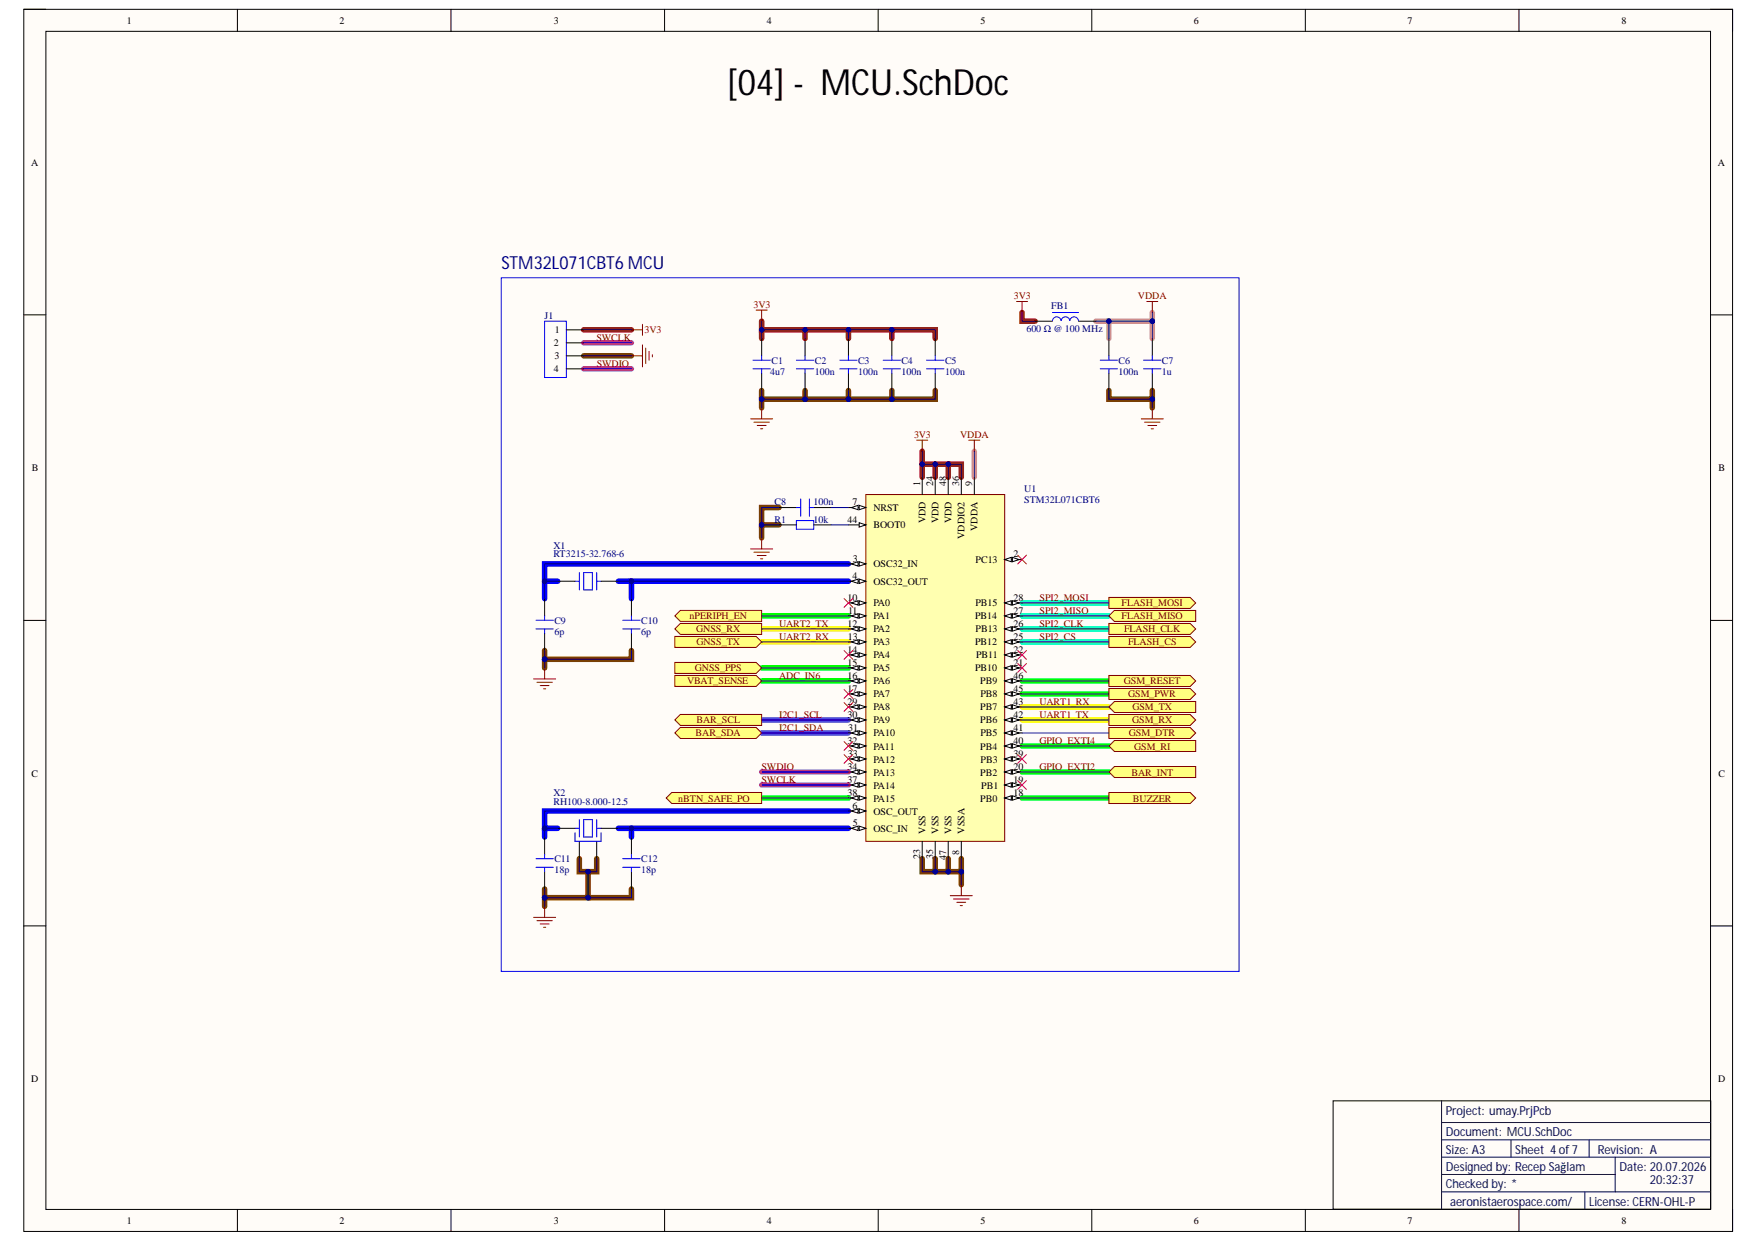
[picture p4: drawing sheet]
<svg xmlns="http://www.w3.org/2000/svg" width="297mm" height="210mm" viewBox="0 0 297 210" stroke-linecap="round" stroke-linejoin="round" font-family="sans-serif">
<defs><g id="words">
<text font-size="6.1" x="122.8" y="16">[04] - MCU.SchDoc</text>
<text font-size="3" fill="#000080" x="84.7" y="45.4">STM32L071CBT6 MCU</text>
<g font-size="2.1" fill="#030d42">
<text x="244.2" y="191.9">Document: MCU.SchDoc</text>
<text x="244.2" y="188.3">Project: umay.PrjPcb</text>
<text x="244.2" y="194.9">Size: A3</text>
<text x="244.2" y="197.8">Designed by: Recep Sağlam</text>
<text x="255.9" y="194.9">Sheet 4 of 7</text>
<text x="269.8" y="194.9">Revision: A</text>
<text x="273.5" y="197.8">Date: 20.07.2026</text>
<text x="244.2" y="200.7">Checked by: *</text>
<text x="244.9" y="203.6">aeronistaerospace.com/</text>
<text x="268.4" y="203.6">License: CERN-OHL-P</text>
<text x="278.6" y="200">20:32:37</text>
</g>
<g font-size="1.7">
<text x="21.4" y="4">1</text>
<text x="57.3" y="4">2</text>
<text x="93.5" y="4">3</text>
<text x="129.5" y="4">4</text>
<text x="165.6" y="4">5</text>
<text x="201.6" y="4">6</text>
<text x="237.7" y="4">7</text>
<text x="273.8" y="4">8</text>
<text x="5.3" y="27.9">A</text>
<text x="290.1" y="27.9">A</text>
<text x="93.5" y="58.5">2</text>
<text x="93.7" y="56.3">1</text>
<text x="93.5" y="62.9">4</text>
<text x="93.6" y="60.7">3</text>
<text x="5.4" y="79.6">B</text>
<text x="155.4" y="82" transform="rotate(-90 155.4 82)">1</text>
<text x="157.6" y="82" transform="rotate(-90 157.6 82)">24</text>
<text x="159.8" y="82" transform="rotate(-90 159.8 82)">48</text>
<text x="162" y="82" transform="rotate(-90 162 82)">36</text>
<text x="164.2" y="82" transform="rotate(-90 164.2 82)">9</text>
<text x="290.2" y="79.6">B</text>
<text x="143.1" y="88.3">44</text>
<text x="143.9" y="85.3">7</text>
<text x="147.5" y="86.3">NRST</text>
<text x="147.5" y="89.2">BOOT0</text>
<text x="156.3" y="88.4" transform="rotate(-90 156.3 88.4)">VDD</text>
<text x="158.5" y="88.4" transform="rotate(-90 158.5 88.4)">VDD</text>
<text x="160.7" y="88.4" transform="rotate(-90 160.7 88.4)">VDD</text>
<text x="165.1" y="89.7" transform="rotate(-90 165.1 89.7)">VDDA</text>
<text x="144" y="94.9">3</text>
<text x="147.5" y="95.8">OSC32_IN</text>
<text x="162.9" y="91" transform="rotate(-90 162.9 91)">VDDIO2</text>
<text x="164.8" y="95.1">PC13</text>
<text x="171.1" y="94.1">2</text>
<text x="143.1" y="101.5">10</text>
<text x="143.9" y="97.8">4</text>
<text x="147.5" y="98.7">OSC32_OUT</text>
<text x="171.1" y="101.5">28</text>
<text x="143.1" y="105.9">12</text>
<text x="143.2" y="103.7">11</text>
<text x="147.5" y="102.4">PA0</text>
<text x="147.5" y="104.6">PA1</text>
<text x="147.5" y="106.8">PA2</text>
<text x="164.7" y="104.6">PB14</text>
<text x="164.7" y="102.4">PB15</text>
<text x="164.8" y="106.8">PB13</text>
<text x="171.1" y="105.9">26</text>
<text x="171.1" y="103.7">27</text>
<text x="143.1" y="110.3">14</text>
<text x="143.1" y="112.5">15</text>
<text x="143.2" y="108.1">13</text>
<text x="147.5" y="109">PA3</text>
<text x="147.5" y="111.2">PA4</text>
<text x="147.5" y="113.4">PA5</text>
<text x="164.7" y="113.4">PB10</text>
<text x="164.7" y="109">PB12</text>
<text x="164.8" y="111.2">PB11</text>
<text x="171.1" y="112.5">21</text>
<text x="171.1" y="110.3">22</text>
<text x="171.1" y="108.1">25</text>
<text x="143.1" y="114.7">16</text>
<text x="143.1" y="116.9">17</text>
<text x="143.1" y="119">29</text>
<text x="147.5" y="115.6">PA6</text>
<text x="147.5" y="117.8">PA7</text>
<text x="147.5" y="120">PA8</text>
<text x="165.5" y="120">PB7</text>
<text x="165.5" y="115.6">PB9</text>
<text x="165.6" y="117.8">PB8</text>
<text x="171.1" y="119">43</text>
<text x="171.1" y="116.9">45</text>
<text x="171.1" y="114.7">46</text>
<text x="143.1" y="121.2">30</text>
<text x="143.1" y="125.6">32</text>
<text x="143.2" y="123.4">31</text>
<text x="147.5" y="122.2">PA9</text>
<text x="147.5" y="124.4">PA10</text>
<text x="165.5" y="122.2">PB6</text>
<text x="165.6" y="124.4">PB5</text>
<text x="171.1" y="125.6">40</text>
<text x="171.1" y="123.4">41</text>
<text x="171.1" y="121.2">42</text>
<text x="5.3" y="131.1">C</text>
<text x="143.1" y="130">34</text>
<text x="143.2" y="127.8">33</text>
<text x="147.5" y="126.6">PA11</text>
<text x="147.5" y="128.8">PA12</text>
<text x="147.5" y="131">PA13</text>
<text x="165.5" y="131">PB2</text>
<text x="165.5" y="126.6">PB4</text>
<text x="165.6" y="128.8">PB3</text>
<text x="171.1" y="130">20</text>
<text x="171.1" y="127.8">39</text>
<text x="290.2" y="131.1">C</text>
<text x="143.1" y="132.2">37</text>
<text x="143.1" y="134.4">38</text>
<text x="143.9" y="136.6">6</text>
<text x="147.5" y="137.5">OSC_OUT</text>
<text x="147.5" y="133.2">PA14</text>
<text x="147.5" y="135.4">PA15</text>
<text x="165.5" y="135.4">PB0</text>
<text x="165.7" y="133.2">PB1</text>
<text x="171.1" y="134.4">18</text>
<text x="171.1" y="132.2">19</text>
<text x="144" y="139.5">5</text>
<text x="147.5" y="140.5">OSC_IN</text>
<text x="156.3" y="140.8" transform="rotate(-90 156.3 140.8)">VSS</text>
<text x="158.5" y="140.8" transform="rotate(-90 158.5 140.8)">VSS</text>
<text x="160.7" y="140.8" transform="rotate(-90 160.7 140.8)">VSS</text>
<text x="162.9" y="140.8" transform="rotate(-90 162.9 140.8)">VSSA</text>
<text x="155.4" y="145.1" transform="rotate(-90 155.4 145.1)">23</text>
<text x="157.6" y="145.1" transform="rotate(-90 157.6 145.1)">35</text>
<text x="159.8" y="145.1" transform="rotate(-90 159.8 145.1)">47</text>
<text x="162" y="144.3" transform="rotate(-90 162 144.3)">8</text>
<text x="5.3" y="182.7">D</text>
<text x="290.1" y="182.7">D</text>
<text x="21.4" y="206.7">1</text>
<text x="57.3" y="206.7">2</text>
<text x="93.5" y="206.7">3</text>
<text x="129.5" y="206.7">4</text>
<text x="165.6" y="206.7">5</text>
<text x="201.6" y="206.7">6</text>
<text x="237.7" y="206.7">7</text>
<text x="273.8" y="206.7">8</text>
</g>
<g font-size="1.7" fill="#000080">
<text x="92" y="53.9">J1</text>
<text x="177.5" y="52.2">FB1</text>
<text x="173.3" y="56.1">600 Ω @ 100 MHz</text>
<text x="130.1" y="63.4">4u7</text>
<text x="130.3" y="61.4">C1</text>
<text x="137.6" y="61.4">C2</text>
<text x="137.6" y="63.3">100n</text>
<text x="144.9" y="61.4">C3</text>
<text x="144.9" y="63.3">100n</text>
<text x="152.2" y="61.4">C4</text>
<text x="152.2" y="63.3">100n</text>
<text x="159.6" y="61.4">C5</text>
<text x="159.6" y="63.3">100n</text>
<text x="188.9" y="61.4">C6</text>
<text x="188.9" y="63.3">100n</text>
<text x="196.2" y="61.4">C7</text>
<text x="196.2" y="63.3">1u</text>
<text x="173" y="83.2">U1</text>
<text x="130.8" y="88.3">R1</text>
<text x="130.8" y="85.3">C8</text>
<text x="137.4" y="88.3">10k</text>
<text x="137.4" y="85.3">100n</text>
<text x="173" y="85">STM32L071CBT6</text>
<text x="93.5" y="92.7">X1</text>
<text x="93.5" y="94.1">RT3215-32.768-6</text>
<text x="93.6" y="105.3">C9</text>
<text x="93.6" y="107.2">6p</text>
<text x="108.3" y="105.3">C10</text>
<text x="108.3" y="107.2">6p</text>
<text x="93.5" y="134.4">X2</text>
<text x="93.5" y="135.9">RH100-8.000-12.5</text>
<text x="93.6" y="145.6">C11</text>
<text x="93.6" y="147.4">18p</text>
<text x="108.3" y="145.6">C12</text>
<text x="108.3" y="147.4">18p</text>
</g>
<g font-size="1.7" fill="#800000">
<text x="127.2" y="52">3V3</text>
<text x="171.2" y="50.5">3V3</text>
<text x="192.2" y="50.5">VDDA</text>
<text x="100.7" y="57.6">SWCLK</text>
<text x="108.8" y="56.3">3V3</text>
<text x="100.8" y="61.9">SWDIO</text>
<text x="154.3" y="74">3V3</text>
<text x="162.1" y="74">VDDA</text>
<text x="175.5" y="101.5">SPI2_MOSI</text>
<text x="116.5" y="104.6">nPERIPH_EN</text>
<text x="117.6" y="106.8">GNSS_RX</text>
<text x="131.6" y="105.9">UART2_TX</text>
<text x="175.5" y="103.7">SPI2_MISO</text>
<text x="175.5" y="105.9">SPI2_CLK</text>
<text x="189.4" y="102.4">FLASH_MOSI</text>
<text x="189.4" y="104.6">FLASH_MISO</text>
<text x="189.8" y="106.8">FLASH_CLK</text>
<text x="117.3" y="113.4">GNSS_PPS</text>
<text x="117.6" y="109">GNSS_TX</text>
<text x="131.6" y="108.1">UART2_RX</text>
<text x="175.5" y="108.1">SPI2_CS</text>
<text x="190.5" y="109">FLASH_CS</text>
<text x="116" y="115.6">VBAT_SENSE</text>
<text x="131.6" y="114.7">ADC_IN6</text>
<text x="175.5" y="119">UART1_RX</text>
<text x="189.8" y="115.6">GSM_RESET</text>
<text x="190.5" y="117.8">GSM_PWR</text>
<text x="191.2" y="120">GSM_TX</text>
<text x="117.5" y="124.4">BAR_SDA</text>
<text x="117.6" y="122.2">BAR_SCL</text>
<text x="131.6" y="121.2">I2C1_SCL</text>
<text x="131.6" y="123.4">I2C1_SDA</text>
<text x="175.5" y="121.2">UART1_TX</text>
<text x="175.5" y="125.6">GPIO_EXTI4</text>
<text x="190.6" y="124.4">GSM_DTR</text>
<text x="191.2" y="122.2">GSM_RX</text>
<text x="128.6" y="130">SWDIO</text>
<text x="175.5" y="130">GPIO_EXTI2</text>
<text x="191.1" y="131">BAR_INT</text>
<text x="191.5" y="126.6">GSM_RI</text>
<text x="114.5" y="135.4">nBTN_SAFE_PO</text>
<text x="128.6" y="132.2">SWCLK</text>
<text x="191.3" y="135.4">BUZZER</text>
</g>
</g></defs>
<path d="M4 1.6h288.6v206.4h-288.6z" fill-rule="evenodd" fill="#fffcf8"/>
<path d="M4 1.6h288.6v206.4h-288.6z" fill="none" stroke="#000" stroke-width=".17"/>
<path d="M7.7 5.3h281.2v198.9h-281.2z" fill-rule="evenodd" fill="#fffcf8"/>
<g fill="none" stroke="#000" stroke-width=".17">
<path d="M4 1.6h3.7M7.7 5.3h281.2v198.9h-281.2zM40.1 1.6v3.7M76.2 1.6v3.7M112.2 1.6v3.7M148.3 1.6v3.7M184.4 1.6v3.7M220.4 1.6v3.7M256.5 1.6v3.7M288.9 1.6h3.7v3.7M4 53.2h3.7M288.9 53.2h3.7"/>
<path d="M4 104.8h3.7M288.9 104.8h3.7M4 156.4h3.7M288.9 156.4h3.7M40.1 204.2v3.8M76.2 204.2v3.8M112.2 204.2v3.8M148.3 204.2v3.8M184.4 204.2v3.8M220.4 204.2v3.8M256.5 204.2v3.8M292.6 204.2v3.8"/>
</g>
<g fill="none" stroke="#783f04" stroke-width=".93">
<path d="M98.6 60.1h8M128.6 65.9v1.5M135.9 65.9v1.5h22v-1.5M135.9 67.4h-7.3v1.5M143.3 65.9v1.5M150.6 65.9v1.5M187.3 66v1.4h7.3v-1.4M194.6 67.4v1.5M128.6 88.6v2.2M131.6 85.7h-3v2.9h3M92 109.9v2.9M106.6 109.9v1.4h-14.6"/>
<path d="M92 150.1v3M97.8 145v2.2h1.5M100.8 145v2.2h-1.5v4.4h-7.3M106.6 150.1v1.5h-7.3M155.7 145v2.2h6.6v-2.2M157.9 145v2.2M160.1 145v2.2M162.3 147.2v2.2"/>
</g>
<path d="M98.6 55.7h8M128.6 54.2v1.5h7.3M128.6 55.7v1.5M135.9 57.2v-1.5h22v1.5M143.3 55.7v1.5M150.6 55.7v1.5M172.6 52.8v1.4h2.2M155.7 76.2v4.4M155.7 78.4h4.4v2.2M157.9 78.4v2.2M160.1 78.4h2.2v2.2" fill="none" stroke="#c00" stroke-width=".93"/>
<path d="M185.1 54.2h2.2M194.6 54.2h-7.3v3M194.6 52.8v4.4M164.5 76.2v4.4" fill="none" stroke="#ea9999" stroke-width=".93"/>
<path d="M98.6 57.9h8M98.6 62.3h8M128.6 130.4h14.7M128.6 132.6h14.7" fill="none" stroke="#f0f" stroke-width=".93"/>
<path d="M92 98.2h2.2M104.4 98.2h2.2M143.3 95.2h-51.3v5.9M143.3 98.2h-36.7v2.9M92 139.9v1.4M104.4 139.9h38.9M106.6 139.9v1.4M143.3 137h-51.3v2.9h2.2" fill="none" stroke="#00f" stroke-width=".93"/>
<path d="M128.6 106.2h14.7M128.6 108.4h14.7M172.6 119.4h14.7M172.6 121.6h14.7" fill="none" stroke="#ff0" stroke-width=".93"/>
<path d="M128.6 112.8h14.7M128.6 115h14.7M128.6 104h14.7M172.6 115h14.7M172.6 117.2h14.7M128.6 134.8h14.7M172.6 130.4h14.7M172.6 126h14.7M172.6 134.8h14.7" fill="none" stroke="#0f0" stroke-width=".93"/>
<path d="M128.6 121.6h14.7M128.6 123.8h14.7" fill="none" stroke="#90f" stroke-width=".93"/>
<path d="M172.6 108.4h14.7M172.6 106.2h14.7M172.6 104h14.7M172.6 101.8h14.7" fill="none" stroke="#0ff" stroke-width=".93"/>
<path d="M146.2 83.5h23.5v58.6h-23.5z" fill-rule="evenodd" fill="#ffffb0"/>
<path d="M146.2 83.5h23.5v58.6h-23.5z" fill="none" stroke="#800000" stroke-width=".17"/>
<path d="M155.7 80.6v2.9M169.7 94.5h2.9" fill="none" stroke="#000" stroke-width=".17"/>
<path d="M169.7 94.5l1.1-.4v.8z" fill="#f8fcff"/>
<path d="M169.7 94.5l1.1-.4v.8z" fill="none" stroke="#000" stroke-width=".17"/>
<path d="M171 94.1l1.1 .4-1.1 .4z" fill="#f8fcff"/>
<path d="M143.3 95.2h2.9M171 94.1l1.1 .4-1.1 .4z" fill="none" stroke="#000" stroke-width=".17"/>
<path d="M145.1 94.9l1.1 .3-1.1 .4z" fill="#f8fcff"/>
<path d="M145.1 94.9l1.1 .3-1.1 .4z" fill="none" stroke="#000" stroke-width=".17"/>
<path d="M143.8 95.2l1.1-.3v.7z" fill="#f8fcff"/>
<path d="M143.3 98.2h2.9M143.8 95.2l1.1-.3v.7z" fill="none" stroke="#000" stroke-width=".17"/>
<path d="M145.1 97.8l1.1 .4-1.1 .3z" fill="#f8fcff"/>
<path d="M145.1 97.8l1.1 .4-1.1 .3z" fill="none" stroke="#000" stroke-width=".17"/>
<path d="M143.8 98.2l1.1-.4v.7z" fill="#f8fcff"/>
<path d="M143.8 98.2l1.1-.4v.7zM143.3 139.9h2.9" fill="none" stroke="#000" stroke-width=".17"/>
<path d="M145.1 139.5l1.1 .4-1.1 .4z" fill="#f8fcff"/>
<path d="M145.1 139.5l1.1 .4-1.1 .4z" fill="none" stroke="#000" stroke-width=".17"/>
<path d="M143.8 139.9l1.1-.4v.8z" fill="#f8fcff"/>
<path d="M143.3 137h2.9M143.8 139.9l1.1-.4v.8z" fill="none" stroke="#000" stroke-width=".17"/>
<path d="M145.1 136.6l1.1 .4-1.1 .3z" fill="#f8fcff"/>
<path d="M145.1 136.6l1.1 .4-1.1 .3z" fill="none" stroke="#000" stroke-width=".17"/>
<path d="M143.8 137l1.1-.4v.7z" fill="#f8fcff"/>
<path d="M143.3 85.7h2.9M143.8 137l1.1-.4v.7z" fill="none" stroke="#000" stroke-width=".17"/>
<path d="M145.1 85.3l1.1 .4-1.1 .4z" fill="#f8fcff"/>
<path d="M145.1 85.3l1.1 .4-1.1 .4z" fill="none" stroke="#000" stroke-width=".17"/>
<path d="M143.8 85.7l1.1-.4v.8z" fill="#f8fcff"/>
<path d="M143.8 85.7l1.1-.4v.8zM164.5 80.6v2.9M143.3 101.8h2.9M162.3 142.1v2.9" fill="none" stroke="#000" stroke-width=".17"/>
<path d="M145.1 101.4l1.1 .4-1.1 .4z" fill="#f8fcff"/>
<path d="M145.1 101.4l1.1 .4-1.1 .4z" fill="none" stroke="#000" stroke-width=".17"/>
<path d="M143.8 101.8l1.1-.4v.8z" fill="#f8fcff"/>
<path d="M143.3 104h2.9M143.8 101.8l1.1-.4v.8z" fill="none" stroke="#000" stroke-width=".17"/>
<path d="M145.1 103.6l1.1 .4-1.1 .4z" fill="#f8fcff"/>
<path d="M145.1 103.6l1.1 .4-1.1 .4z" fill="none" stroke="#000" stroke-width=".17"/>
<path d="M143.8 104l1.1-.4v.8z" fill="#f8fcff"/>
<path d="M143.3 106.2h2.9M143.8 104l1.1-.4v.8z" fill="none" stroke="#000" stroke-width=".17"/>
<path d="M145.1 105.8l1.1 .4-1.1 .4z" fill="#f8fcff"/>
<path d="M145.1 105.8l1.1 .4-1.1 .4z" fill="none" stroke="#000" stroke-width=".17"/>
<path d="M143.8 106.2l1.1-.4v.8z" fill="#f8fcff"/>
<path d="M143.3 108.4h2.9M143.8 106.2l1.1-.4v.8z" fill="none" stroke="#000" stroke-width=".17"/>
<path d="M145.1 108l1.1 .4-1.1 .4z" fill="#f8fcff"/>
<path d="M145.1 108l1.1 .4-1.1 .4z" fill="none" stroke="#000" stroke-width=".17"/>
<path d="M143.8 108.4l1.1-.4v.8z" fill="#f8fcff"/>
<path d="M143.3 110.6h2.9M143.8 108.4l1.1-.4v.8z" fill="none" stroke="#000" stroke-width=".17"/>
<path d="M145.1 110.2l1.1 .4-1.1 .4z" fill="#f8fcff"/>
<path d="M145.1 110.2l1.1 .4-1.1 .4z" fill="none" stroke="#000" stroke-width=".17"/>
<path d="M143.8 110.6l1.1-.4v.8z" fill="#f8fcff"/>
<path d="M143.3 112.8h2.9M143.8 110.6l1.1-.4v.8z" fill="none" stroke="#000" stroke-width=".17"/>
<path d="M145.1 112.4l1.1 .4-1.1 .4z" fill="#f8fcff"/>
<path d="M145.1 112.4l1.1 .4-1.1 .4z" fill="none" stroke="#000" stroke-width=".17"/>
<path d="M143.8 112.8l1.1-.4v.8z" fill="#f8fcff"/>
<path d="M143.3 115h2.9M143.8 112.8l1.1-.4v.8z" fill="none" stroke="#000" stroke-width=".17"/>
<path d="M145.1 114.6l1.1 .4-1.1 .4z" fill="#f8fcff"/>
<path d="M145.1 114.6l1.1 .4-1.1 .4z" fill="none" stroke="#000" stroke-width=".17"/>
<path d="M143.8 115l1.1-.4v.8z" fill="#f8fcff"/>
<path d="M143.3 117.2h2.9M143.8 115l1.1-.4v.8z" fill="none" stroke="#000" stroke-width=".17"/>
<path d="M145.1 116.8l1.1 .4-1.1 .4z" fill="#f8fcff"/>
<path d="M145.1 116.8l1.1 .4-1.1 .4z" fill="none" stroke="#000" stroke-width=".17"/>
<path d="M143.8 117.2l1.1-.4v.8z" fill="#f8fcff"/>
<path d="M143.8 117.2l1.1-.4v.8zM169.7 134.8h2.9" fill="none" stroke="#000" stroke-width=".17"/>
<path d="M169.7 134.8l1.1-.4v.7z" fill="#f8fcff"/>
<path d="M169.7 134.8l1.1-.4v.7z" fill="none" stroke="#000" stroke-width=".17"/>
<path d="M171 134.4l1.1 .4-1.1 .3z" fill="#f8fcff"/>
<path d="M169.7 132.6h2.9M171 134.4l1.1 .4-1.1 .3z" fill="none" stroke="#000" stroke-width=".17"/>
<path d="M169.7 132.6l1.1-.4v.7z" fill="#f8fcff"/>
<path d="M169.7 132.6l1.1-.4v.7z" fill="none" stroke="#000" stroke-width=".17"/>
<path d="M171 132.2l1.1 .4-1.1 .3z" fill="#f8fcff"/>
<path d="M169.7 112.8h2.9M171 132.2l1.1 .4-1.1 .3z" fill="none" stroke="#000" stroke-width=".17"/>
<path d="M169.7 112.8l1.1-.4v.8z" fill="#f8fcff"/>
<path d="M169.7 112.8l1.1-.4v.8z" fill="none" stroke="#000" stroke-width=".17"/>
<path d="M171 112.4l1.1 .4-1.1 .4z" fill="#f8fcff"/>
<path d="M171 112.4l1.1 .4-1.1 .4zM169.7 130.4h2.9" fill="none" stroke="#000" stroke-width=".17"/>
<path d="M169.7 130.4l1.1-.4v.7z" fill="#f8fcff"/>
<path d="M169.7 130.4l1.1-.4v.7z" fill="none" stroke="#000" stroke-width=".17"/>
<path d="M171 130l1.1 .4-1.1 .3z" fill="#f8fcff"/>
<path d="M169.7 110.6h2.9M171 130l1.1 .4-1.1 .3z" fill="none" stroke="#000" stroke-width=".17"/>
<path d="M169.7 110.6l1.1-.4v.8z" fill="#f8fcff"/>
<path d="M169.7 110.6l1.1-.4v.8z" fill="none" stroke="#000" stroke-width=".17"/>
<path d="M171 110.2l1.1 .4-1.1 .4z" fill="#f8fcff"/>
<path d="M157.9 80.6v2.9M169.7 108.4h2.9M171 110.2l1.1 .4-1.1 .4zM155.7 142.1v2.9" fill="none" stroke="#000" stroke-width=".17"/>
<path d="M169.7 108.4l1.1-.4v.8z" fill="#f8fcff"/>
<path d="M169.7 108.4l1.1-.4v.8z" fill="none" stroke="#000" stroke-width=".17"/>
<path d="M171 108l1.1 .4-1.1 .4z" fill="#f8fcff"/>
<path d="M169.7 106.2h2.9M171 108l1.1 .4-1.1 .4z" fill="none" stroke="#000" stroke-width=".17"/>
<path d="M169.7 106.2l1.1-.4v.8z" fill="#f8fcff"/>
<path d="M169.7 106.2l1.1-.4v.8z" fill="none" stroke="#000" stroke-width=".17"/>
<path d="M171 105.8l1.1 .4-1.1 .4z" fill="#f8fcff"/>
<path d="M169.7 104h2.9M171 105.8l1.1 .4-1.1 .4z" fill="none" stroke="#000" stroke-width=".17"/>
<path d="M169.7 104l1.1-.4v.8z" fill="#f8fcff"/>
<path d="M169.7 104l1.1-.4v.8z" fill="none" stroke="#000" stroke-width=".17"/>
<path d="M171 103.6l1.1 .4-1.1 .4z" fill="#f8fcff"/>
<path d="M169.7 101.8h2.9M171 103.6l1.1 .4-1.1 .4z" fill="none" stroke="#000" stroke-width=".17"/>
<path d="M169.7 101.8l1.1-.4v.8z" fill="#f8fcff"/>
<path d="M169.7 101.8l1.1-.4v.8z" fill="none" stroke="#000" stroke-width=".17"/>
<path d="M171 101.4l1.1 .4-1.1 .4z" fill="#f8fcff"/>
<path d="M143.3 119.4h2.9M171 101.4l1.1 .4-1.1 .4z" fill="none" stroke="#000" stroke-width=".17"/>
<path d="M145.1 119l1.1 .4-1.1 .4z" fill="#f8fcff"/>
<path d="M145.1 119l1.1 .4-1.1 .4z" fill="none" stroke="#000" stroke-width=".17"/>
<path d="M143.8 119.4l1.1-.4v.8z" fill="#f8fcff"/>
<path d="M143.8 119.4l1.1-.4v.8zM143.3 121.6h2.9" fill="none" stroke="#000" stroke-width=".17"/>
<path d="M145.1 121.2l1.1 .4-1.1 .3z" fill="#f8fcff"/>
<path d="M145.1 121.2l1.1 .4-1.1 .3z" fill="none" stroke="#000" stroke-width=".17"/>
<path d="M143.8 121.6l1.1-.4v.7z" fill="#f8fcff"/>
<path d="M143.3 123.8h2.9M143.8 121.6l1.1-.4v.7z" fill="none" stroke="#000" stroke-width=".17"/>
<path d="M145.1 123.4l1.1 .4-1.1 .3z" fill="#f8fcff"/>
<path d="M145.1 123.4l1.1 .4-1.1 .3z" fill="none" stroke="#000" stroke-width=".17"/>
<path d="M143.8 123.8l1.1-.4v.7z" fill="#f8fcff"/>
<path d="M143.3 126h2.9M143.8 123.8l1.1-.4v.7z" fill="none" stroke="#000" stroke-width=".17"/>
<path d="M145.1 125.6l1.1 .4-1.1 .3z" fill="#f8fcff"/>
<path d="M145.1 125.6l1.1 .4-1.1 .3z" fill="none" stroke="#000" stroke-width=".17"/>
<path d="M143.8 126l1.1-.4v.7z" fill="#f8fcff"/>
<path d="M143.3 128.2h2.9M143.8 126l1.1-.4v.7z" fill="none" stroke="#000" stroke-width=".17"/>
<path d="M145.1 127.8l1.1 .4-1.1 .3z" fill="#f8fcff"/>
<path d="M145.1 127.8l1.1 .4-1.1 .3z" fill="none" stroke="#000" stroke-width=".17"/>
<path d="M143.8 128.2l1.1-.4v.7z" fill="#f8fcff"/>
<path d="M143.3 130.4h2.9M143.8 128.2l1.1-.4v.7z" fill="none" stroke="#000" stroke-width=".17"/>
<path d="M145.1 130l1.1 .4-1.1 .3z" fill="#f8fcff"/>
<path d="M145.1 130l1.1 .4-1.1 .3z" fill="none" stroke="#000" stroke-width=".17"/>
<path d="M143.8 130.4l1.1-.4v.7z" fill="#f8fcff"/>
<path d="M162.3 80.6v2.9M143.3 132.6h2.9M143.8 130.4l1.1-.4v.7zM157.9 142.1v2.9" fill="none" stroke="#000" stroke-width=".17"/>
<path d="M145.1 132.2l1.1 .4-1.1 .3z" fill="#f8fcff"/>
<path d="M145.1 132.2l1.1 .4-1.1 .3z" fill="none" stroke="#000" stroke-width=".17"/>
<path d="M143.8 132.6l1.1-.4v.7z" fill="#f8fcff"/>
<path d="M143.3 134.8h2.9M143.8 132.6l1.1-.4v.7z" fill="none" stroke="#000" stroke-width=".17"/>
<path d="M145.1 134.4l1.1 .4-1.1 .3z" fill="#f8fcff"/>
<path d="M145.1 134.4l1.1 .4-1.1 .3z" fill="none" stroke="#000" stroke-width=".17"/>
<path d="M143.8 134.8l1.1-.4v.7z" fill="#f8fcff"/>
<path d="M143.8 134.8l1.1-.4v.7zM169.7 128.2h2.9" fill="none" stroke="#000" stroke-width=".17"/>
<path d="M169.7 128.2l1.1-.4v.7z" fill="#f8fcff"/>
<path d="M169.7 128.2l1.1-.4v.7z" fill="none" stroke="#000" stroke-width=".17"/>
<path d="M171 127.8l1.1 .4-1.1 .3z" fill="#f8fcff"/>
<path d="M169.7 126h2.9M171 127.8l1.1 .4-1.1 .3z" fill="none" stroke="#000" stroke-width=".17"/>
<path d="M169.7 126l1.1-.4v.7z" fill="#f8fcff"/>
<path d="M169.7 126l1.1-.4v.7z" fill="none" stroke="#000" stroke-width=".17"/>
<path d="M171 125.6l1.1 .4-1.1 .3z" fill="#f8fcff"/>
<path d="M169.7 123.8h2.9M171 125.6l1.1 .4-1.1 .3z" fill="none" stroke="#000" stroke-width=".17"/>
<path d="M169.7 123.8l1.1-.4v.7z" fill="#f8fcff"/>
<path d="M169.7 123.8l1.1-.4v.7z" fill="none" stroke="#000" stroke-width=".17"/>
<path d="M171 123.4l1.1 .4-1.1 .3z" fill="#f8fcff"/>
<path d="M169.7 121.6h2.9M171 123.4l1.1 .4-1.1 .3z" fill="none" stroke="#000" stroke-width=".17"/>
<path d="M169.7 121.6l1.1-.4v.7z" fill="#f8fcff"/>
<path d="M169.7 121.6l1.1-.4v.7z" fill="none" stroke="#000" stroke-width=".17"/>
<path d="M171 121.2l1.1 .4-1.1 .3z" fill="#f8fcff"/>
<path d="M169.7 119.4h2.9M171 121.2l1.1 .4-1.1 .3z" fill="none" stroke="#000" stroke-width=".17"/>
<path d="M169.7 119.4l1.1-.4v.8z" fill="#f8fcff"/>
<path d="M169.7 119.4l1.1-.4v.8z" fill="none" stroke="#000" stroke-width=".17"/>
<path d="M171 119l1.1 .4-1.1 .4z" fill="#f8fcff"/>
<path d="M143.3 88.6h2.9M171 119l1.1 .4-1.1 .4z" fill="none" stroke="#000" stroke-width=".17"/>
<path d="M145.1 88.3l1.1 .3-1.1 .4z" fill="#f8fcff"/>
<path d="M145.1 88.3l1.1 .3-1.1 .4zM169.7 117.2h2.9" fill="none" stroke="#000" stroke-width=".17"/>
<path d="M169.7 117.2l1.1-.4v.8z" fill="#f8fcff"/>
<path d="M169.7 117.2l1.1-.4v.8z" fill="none" stroke="#000" stroke-width=".17"/>
<path d="M171 116.8l1.1 .4-1.1 .4z" fill="#f8fcff"/>
<path d="M169.7 115h2.9M171 116.8l1.1 .4-1.1 .4z" fill="none" stroke="#000" stroke-width=".17"/>
<path d="M169.7 115l1.1-.4v.8z" fill="#f8fcff"/>
<path d="M169.7 115l1.1-.4v.8z" fill="none" stroke="#000" stroke-width=".17"/>
<path d="M171 114.6l1.1 .4-1.1 .4z" fill="#f8fcff"/>
<g fill="none" stroke="#000" stroke-width=".17">
<path d="M128.6 57.2v2.9M135.9 57.2v2.9M143.3 57.2v2.9M150.6 57.2v2.9M157.9 57.2v2.9M187.3 57.2v2.9M194.6 57.2v2.9M128.6 63v2.9M135.9 63v2.9M143.3 63v2.9M150.6 63v2.9M157.9 63v2.9"/>
<path d="M187.3 63v3M194.6 63v3M94.2 98.2h2.9M101.5 98.2h2.9M131.6 88.6h2.9M131.6 85.7h2.9M137.4 88.6h2.9M137.4 85.7h2.9M160.1 80.6v2.9M92 101.1v2.9M92 106.9v3M106.6 101.1v2.9"/>
<path d="M106.6 106.9v3M171 114.6l1.1 .4-1.1 .4zM94.2 139.9h2.9M101.5 139.9h2.9M92 141.3v3M92 147.2v2.9M97.8 142.1v2.9M100.8 142.1v2.9M106.6 141.3v3M106.6 147.2v2.9M160.1 142.1v2.9M225.1 185.9h63.8v18.3h-63.8z"/>
</g>
<g fill="none" stroke="#00f" stroke-width=".17">
<path d="M127.2 62.3h2.9M127.2 60.8h2.9M128.6 60.1v.7M128.6 62.3v.7M134.5 62.3h2.9M134.5 60.8h2.9M135.9 60.1v.7M135.9 62.3v.7M141.8 62.3h2.9M141.8 60.8h2.9M143.3 60.1v.7M143.3 62.3v.7"/>
<path d="M149.1 62.3h3M149.1 60.8h3M150.6 60.1v.7M150.6 62.3v.7M156.5 62.3h2.9M156.5 60.8h2.9M157.9 60.1v.7M157.9 62.3v.7M185.8 62.3h2.9M185.8 60.8h2.9M187.3 60.1v.7M187.3 62.3v.7"/>
<path d="M193.1 62.3h2.9M193.1 60.8h2.9M194.6 60.1v.7M194.6 62.3v.7M97.1 98.2h.7M97.8 96.7v2.9M98.6 96.7h1.4v2.9h-1.4zM100.8 96.7v2.9M100.8 98.2h.7M134.5 87.9h2.9v1.5h-2.9zM134.5 85.7h.7M135.2 84.2v3"/>
<path d="M136.7 84.2v3M136.7 85.7h.7M90.5 106.2h2.9M90.5 104.7h2.9M92 104v.7M92 106.2v.7M105.2 106.2h2.9M105.2 104.7h2.9M106.6 104v.7M106.6 106.2v.7M97.1 139.9h.7M97.8 138.4v2.9"/>
<path d="M98.6 138.4h1.4v2.9h-1.4zM100.8 139.9h.7M100.8 138.4v2.9M90.5 146.5h2.9M90.5 145h2.9M92 144.3v.7M92 146.5v.7M97.1 140.6v1.5h4.4v-1.5M105.2 146.5h2.9M105.2 145h2.9M106.6 144.3v.7M106.6 146.5v.7"/>
</g>
<g fill="none" stroke="#800000" stroke-width=".17">
<path d="M127.7 52.4h1.8M128.6 52.4v1.8M193.7 50.9h1.8M194.6 50.9v1.9M126.8 70.7h3.7M127.3 71.3h2.6M127.9 71.8h1.5M128.4 72.4h.4M128.6 68.9v1.8M154.8 74.3h1.9M155.7 74.3v1.9M163.6 74.3h1.9"/>
<path d="M164.5 74.3v1.9M192.7 70.7h3.7M193.3 71.3h2.6M193.8 71.9h1.5M194.4 72.4h.4M194.6 68.9v1.8M126.8 92.7h3.7M127.3 93.2h2.6M127.9 93.8h1.5M128.4 94.4h.4M128.6 90.8v1.9M90.1 114.7h3.7"/>
<path d="M90.7 115.2h2.6M91.2 115.8h1.5M91.8 116.3h.4M92 112.8v1.9M90.1 154.9h3.7M90.7 155.5h2.6M91.2 156h1.5M91.8 156.6h.4M92 153.1v1.8M160.5 151.3h3.7M161 151.8h2.6M161.6 152.4h1.5"/>
<path d="M162.1 152.9h.4M162.3 149.4v1.9"/>
</g>
<path d="M243.4 185.9v18.3M243.4 189.6h45.5M243.4 192.5h45.5M243.4 195.4h45.5M243.4 198.3h29.4M255.2 192.5v2.9M268.4 192.5v2.9M272.8 195.4v5.9M243.4 201.3h45.5M267.6 201.3v2.9" fill="none" stroke="#030d42" stroke-width=".17"/>
<path d="M114 106.2l.9-.9h13.7v1.8h-13.7z" fill-rule="evenodd" fill="#ffff80"/>
<path d="M114 106.2l.9-.9h13.7v1.8h-13.7z" fill="none" stroke="#800000" stroke-width=".17"/>
<path d="M114 107.5h13.7l.9 .9-.9 .9h-13.7z" fill-rule="evenodd" fill="#ffff80"/>
<path d="M114 107.5h13.7l.9 .9-.9 .9h-13.7z" fill="none" stroke="#800000" stroke-width=".17"/>
<path d="M114 111.9h13.7l.9 .9-.9 .9h-13.7z" fill-rule="evenodd" fill="#ffff80"/>
<path d="M114 111.9h13.7l.9 .9-.9 .9h-13.7z" fill="none" stroke="#800000" stroke-width=".17"/>
<path d="M114 114.1h13.7l.9 .9-.9 .9h-13.7z" fill-rule="evenodd" fill="#ffff80"/>
<path d="M114 114.1h13.7l.9 .9-.9 .9h-13.7z" fill="none" stroke="#800000" stroke-width=".17"/>
<path d="M187.3 133.8h13.7l.9 1-.9 .9h-13.7z" fill-rule="evenodd" fill="#ffff80"/>
<path d="M187.3 133.8h13.7l.9 1-.9 .9h-13.7z" fill="none" stroke="#800000" stroke-width=".17"/>
<path d="M187.3 130.4l.9-1h13.7v1.9h-13.7z" fill-rule="evenodd" fill="#ffff80"/>
<path d="M187.3 130.4l.9-1h13.7v1.9h-13.7z" fill="none" stroke="#800000" stroke-width=".17"/>
<path d="M114 121.6l.9-1h13.7v1.9h-13.7z" fill-rule="evenodd" fill="#ffff80"/>
<path d="M114 121.6l.9-1h13.7v1.9h-13.7z" fill="none" stroke="#800000" stroke-width=".17"/>
<path d="M114 123.8l.9-1h12.8l.9 1-.9 .9h-12.8z" fill-rule="evenodd" fill="#ffff80"/>
<path d="M114 123.8l.9-1h12.8l.9 1-.9 .9h-12.8z" fill="none" stroke="#800000" stroke-width=".17"/>
<path d="M187.3 100.9h13.7l.9 .9-.9 .9h-13.7z" fill-rule="evenodd" fill="#ffff80"/>
<path d="M187.3 100.9h13.7l.9 .9-.9 .9h-13.7z" fill="none" stroke="#800000" stroke-width=".17"/>
<path d="M187.3 104l.9-.9h13.7v1.8h-13.7z" fill-rule="evenodd" fill="#ffff80"/>
<path d="M187.3 104l.9-.9h13.7v1.8h-13.7z" fill="none" stroke="#800000" stroke-width=".17"/>
<path d="M187.3 105.3h13.7l.9 .9-.9 .9h-13.7z" fill-rule="evenodd" fill="#ffff80"/>
<path d="M187.3 105.3h13.7l.9 .9-.9 .9h-13.7z" fill="none" stroke="#800000" stroke-width=".17"/>
<path d="M187.3 107.5h13.7l.9 .9-.9 .9h-13.7z" fill-rule="evenodd" fill="#ffff80"/>
<path d="M187.3 107.5h13.7l.9 .9-.9 .9h-13.7z" fill="none" stroke="#800000" stroke-width=".17"/>
<path d="M187.3 122.9h13.7l.9 .9-.9 .9h-13.7z" fill-rule="evenodd" fill="#ffff80"/>
<path d="M187.3 122.9h13.7l.9 .9-.9 .9h-13.7z" fill="none" stroke="#800000" stroke-width=".17"/>
<path d="M187.3 126l.9-1h13.7v1.9h-13.7z" fill-rule="evenodd" fill="#ffff80"/>
<path d="M187.3 126l.9-1h13.7v1.9h-13.7z" fill="none" stroke="#800000" stroke-width=".17"/>
<path d="M187.3 119.4l.9-.9h13.7v1.8h-13.7z" fill-rule="evenodd" fill="#ffff80"/>
<path d="M187.3 119.4l.9-.9h13.7v1.8h-13.7z" fill="none" stroke="#800000" stroke-width=".17"/>
<path d="M187.3 120.7h13.7l.9 .9-.9 .9h-13.7z" fill-rule="evenodd" fill="#ffff80"/>
<path d="M187.3 120.7h13.7l.9 .9-.9 .9h-13.7z" fill="none" stroke="#800000" stroke-width=".17"/>
<path d="M187.3 114.1h13.7l.9 .9-.9 .9h-13.7z" fill-rule="evenodd" fill="#ffff80"/>
<path d="M187.3 114.1h13.7l.9 .9-.9 .9h-13.7z" fill="none" stroke="#800000" stroke-width=".17"/>
<path d="M187.3 116.3h13.7l.9 .9-.9 .9h-13.7z" fill-rule="evenodd" fill="#ffff80"/>
<path d="M106.6 55.7h1.9M108.5 54.8v1.8M171.7 50.9h1.8M172.6 50.9v1.9M187.3 116.3h13.7l.9 .9-.9 .9h-13.7z" fill="none" stroke="#800000" stroke-width=".17"/>
<g fill="none" stroke="#f00" stroke-width=".17">
<path d="M171.9 93.8l1.4 1.4M173.3 93.8l-1.4 1.4M142.5 109.9l1.5 1.4M142.5 118.6l1.5 1.5M142.5 116.4l1.5 1.5M144 109.9l-1.5 1.4M144 118.6l-1.5 1.5M144 116.4l-1.5 1.5M171.9 112l1.4 1.5M171.9 109.9l1.4 1.4M173.3 112l-1.4 1.5M173.3 109.9l-1.4 1.4"/>
<path d="M142.5 125.2l1.5 1.5M144 125.2l-1.5 1.5M171.9 131.8l1.4 1.5M171.9 127.4l1.4 1.5M173.3 131.8l-1.4 1.5M173.3 127.4l-1.4 1.5"/>
</g>
<path d="M95.6 55.7h3M95.6 57.9h3M174.8 54.2h2.9M182.1 54.2h3M95.6 60.1h3M95.6 62.3h3" fill="none" stroke="#000" stroke-width=".17"/>
<path d="M92 54.2h3.6v9.5h-3.6zM177.7 52.8h4.4M177.7 54.1a.73 .73 0 0 1 .8-.6 .73 .73 0 0 1 .7 .6M179.2 54.1a.74 .74 0 0 1 .7-.6 .74 .74 0 0 1 .8 .6 .74 .74 0 0 1 .7-.6 .74 .74 0 0 1 .7 .6" fill="none" stroke="#00f" stroke-width=".17"/>
<path d="M114 104l.9-.9h13.7v1.8h-13.7z" fill-rule="evenodd" fill="#ffff80"/>
<path d="M108.5 58.2v3.7M109 58.8v2.6M109.6 59.3v1.5M110.2 59.9v.4M106.6 60.1h1.9M114 104l.9-.9h13.7v1.8h-13.7z" fill="none" stroke="#800000" stroke-width=".17"/>
<path d="M142.5 101.1l1.5 1.5M144 101.1l-1.5 1.5M142.5 127.4l1.5 1.5M144 127.4l-1.5 1.5" fill="none" stroke="#f00" stroke-width=".17"/>
<path d="M84.6 46.9h124.6v117.1h-124.6z" fill="none" stroke="#00f" stroke-width=".17"/>
<path d="M112.5 134.8l.9-1h15.2v1.9h-15.2z" fill-rule="evenodd" fill="#ffff80"/>
<path d="M112.5 134.8l.9-1h15.2v1.9h-15.2z" fill="none" stroke="#800000" stroke-width=".17"/>
<path d="M155.7 145v2.2h6.6v-2.2" fill="none" stroke="#000080" stroke-width=".17"/>
<circle cx="157.9" cy="147.2" r=".37" fill="#000080"/>
<circle cx="157.9" cy="147.2" r=".37" fill="none" stroke="#000080" stroke-width=".17"/>
<circle cx="160.1" cy="147.2" r=".37" fill="#000080"/>
<circle cx="160.1" cy="147.2" r=".37" fill="none" stroke="#000080" stroke-width=".17"/>
<circle cx="162.3" cy="147.2" r=".37" fill="#000080"/>
<g fill="none" stroke="#000080" stroke-width=".17">
<path d="M160.1 145v2.2"/>
<circle cx="162.3" cy="147.2" r=".37"/>
</g>
<circle cx="160.1" cy="147.2" r=".37" fill="#000080"/>
<g fill="none" stroke="#000080" stroke-width=".17">
<path d="M157.9 145v2.2"/>
<circle cx="160.1" cy="147.2" r=".37"/>
</g>
<circle cx="157.9" cy="147.2" r=".37" fill="#000080"/>
<g fill="none" stroke="#000080" stroke-width=".17">
<path d="M162.3 147.2v2.2"/>
<circle cx="157.9" cy="147.2" r=".37"/>
</g>
<circle cx="162.3" cy="147.2" r=".37" fill="#000080"/>
<g fill="none" stroke="#000080" stroke-width=".17">
<path d="M155.7 76.2v4.4"/>
<circle cx="162.3" cy="147.2" r=".37"/>
</g>
<circle cx="155.7" cy="78.4" r=".37" fill="#000080"/>
<g fill="none" stroke="#000080" stroke-width=".17">
<path d="M155.7 78.4h4.4v2.2"/>
<circle cx="155.7" cy="78.4" r=".37"/>
</g>
<circle cx="160.1" cy="78.4" r=".37" fill="#000080"/>
<circle cx="160.1" cy="78.4" r=".37" fill="none" stroke="#000080" stroke-width=".17"/>
<circle cx="157.9" cy="78.4" r=".37" fill="#000080"/>
<circle cx="157.9" cy="78.4" r=".37" fill="none" stroke="#000080" stroke-width=".17"/>
<circle cx="155.7" cy="78.4" r=".37" fill="#000080"/>
<g fill="none" stroke="#000080" stroke-width=".17">
<path d="M157.9 78.4v2.2"/>
<circle cx="155.7" cy="78.4" r=".37"/>
</g>
<circle cx="157.9" cy="78.4" r=".37" fill="#000080"/>
<g fill="none" stroke="#000080" stroke-width=".17">
<path d="M160.1 78.4h2.2v2.2"/>
<circle cx="157.9" cy="78.4" r=".37"/>
</g>
<circle cx="160.1" cy="78.4" r=".37" fill="#000080"/>
<g fill="none" stroke="#000080" stroke-width=".17">
<path d="M135.9 57.2v-1.5h22v1.5M164.5 76.2v4.4"/>
<circle cx="160.1" cy="78.4" r=".37"/>
</g>
<circle cx="150.6" cy="55.7" r=".37" fill="#000080"/>
<circle cx="150.6" cy="55.7" r=".37" fill="none" stroke="#000080" stroke-width=".17"/>
<circle cx="143.3" cy="55.7" r=".37" fill="#000080"/>
<circle cx="143.3" cy="55.7" r=".37" fill="none" stroke="#000080" stroke-width=".17"/>
<circle cx="135.9" cy="55.7" r=".37" fill="#000080"/>
<g fill="none" stroke="#000080" stroke-width=".17">
<path d="M143.3 55.7v1.5"/>
<circle cx="135.9" cy="55.7" r=".37"/>
</g>
<circle cx="143.3" cy="55.7" r=".37" fill="#000080"/>
<g fill="none" stroke="#000080" stroke-width=".17">
<path d="M150.6 55.7v1.5"/>
<circle cx="143.3" cy="55.7" r=".37"/>
</g>
<circle cx="150.6" cy="55.7" r=".37" fill="#000080"/>
<g fill="none" stroke="#000080" stroke-width=".17">
<path d="M135.9 65.9v1.5h22v-1.5"/>
<circle cx="150.6" cy="55.7" r=".37"/>
</g>
<circle cx="135.9" cy="67.4" r=".37" fill="#000080"/>
<circle cx="135.9" cy="67.4" r=".37" fill="none" stroke="#000080" stroke-width=".17"/>
<circle cx="143.3" cy="67.4" r=".37" fill="#000080"/>
<circle cx="143.3" cy="67.4" r=".37" fill="none" stroke="#000080" stroke-width=".17"/>
<circle cx="150.6" cy="67.4" r=".37" fill="#000080"/>
<g fill="none" stroke="#000080" stroke-width=".17">
<path d="M150.6 65.9v1.5"/>
<circle cx="150.6" cy="67.4" r=".37"/>
</g>
<circle cx="150.6" cy="67.4" r=".37" fill="#000080"/>
<g fill="none" stroke="#000080" stroke-width=".17">
<path d="M143.3 65.9v1.5"/>
<circle cx="150.6" cy="67.4" r=".37"/>
</g>
<circle cx="143.3" cy="67.4" r=".37" fill="#000080"/>
<g fill="none" stroke="#000080" stroke-width=".17">
<path d="M128.6 54.2v1.5h7.3"/>
<circle cx="143.3" cy="67.4" r=".37"/>
</g>
<circle cx="135.9" cy="55.7" r=".37" fill="#000080"/>
<circle cx="135.9" cy="55.7" r=".37" fill="none" stroke="#000080" stroke-width=".17"/>
<circle cx="128.6" cy="55.7" r=".37" fill="#000080"/>
<g fill="none" stroke="#000080" stroke-width=".17">
<path d="M135.9 67.4h-7.3v1.5"/>
<circle cx="128.6" cy="55.7" r=".37"/>
</g>
<circle cx="135.9" cy="67.4" r=".37" fill="#000080"/>
<circle cx="135.9" cy="67.4" r=".37" fill="none" stroke="#000080" stroke-width=".17"/>
<circle cx="128.6" cy="67.4" r=".37" fill="#000080"/>
<g fill="none" stroke="#000080" stroke-width=".17">
<path d="M128.6 65.9v1.5"/>
<circle cx="128.6" cy="67.4" r=".37"/>
</g>
<circle cx="128.6" cy="67.4" r=".37" fill="#000080"/>
<g fill="none" stroke="#000080" stroke-width=".17">
<path d="M128.6 55.7v1.5"/>
<circle cx="128.6" cy="67.4" r=".37"/>
</g>
<circle cx="128.6" cy="55.7" r=".37" fill="#000080"/>
<g fill="none" stroke="#000080" stroke-width=".17">
<path d="M187.3 66v1.4h7.3v-1.4"/>
<circle cx="128.6" cy="55.7" r=".37"/>
</g>
<circle cx="194.6" cy="67.4" r=".37" fill="#000080"/>
<g fill="none" stroke="#000080" stroke-width=".17">
<path d="M194.6 67.4v1.5"/>
<circle cx="194.6" cy="67.4" r=".37"/>
</g>
<circle cx="194.6" cy="67.4" r=".37" fill="#000080"/>
<g fill="none" stroke="#000080" stroke-width=".17">
<path d="M194.6 54.2v3"/>
<circle cx="194.6" cy="67.4" r=".37"/>
</g>
<circle cx="194.6" cy="54.2" r=".37" fill="#000080"/>
<g fill="none" stroke="#000080" stroke-width=".17">
<path d="M194.6 52.8v1.4"/>
<circle cx="194.6" cy="54.2" r=".37"/>
</g>
<circle cx="194.6" cy="54.2" r=".37" fill="#000080"/>
<g fill="none" stroke="#000080" stroke-width=".17">
<path d="M194.6 54.2h-7.3v3"/>
<circle cx="194.6" cy="54.2" r=".37"/>
</g>
<circle cx="194.6" cy="54.2" r=".37" fill="#000080"/>
<circle cx="194.6" cy="54.2" r=".37" fill="none" stroke="#000080" stroke-width=".17"/>
<circle cx="187.3" cy="54.2" r=".37" fill="#000080"/>
<g fill="none" stroke="#000080" stroke-width=".17">
<path d="M128.6 88.6v2.2M140.3 88.6h3M128.6 130.4h14.7M128.6 132.6h14.7"/>
<circle cx="187.3" cy="54.2" r=".37"/>
</g>
<circle cx="128.6" cy="88.6" r=".37" fill="#000080"/>
<g fill="none" stroke="#000080" stroke-width=".17">
<path d="M131.6 85.7h-3v2.9h3"/>
<circle cx="128.6" cy="88.6" r=".37"/>
</g>
<circle cx="128.6" cy="88.6" r=".37" fill="#000080"/>
<g fill="none" stroke="#000080" stroke-width=".17">
<path d="M106.6 109.9v1.4h-14.6"/>
<circle cx="128.6" cy="88.6" r=".37"/>
</g>
<circle cx="92" cy="111.3" r=".37" fill="#000080"/>
<g fill="none" stroke="#000080" stroke-width=".17">
<path d="M92 111.3v1.5"/>
<circle cx="92" cy="111.3" r=".37"/>
</g>
<circle cx="92" cy="111.3" r=".37" fill="#000080"/>
<g fill="none" stroke="#000080" stroke-width=".17">
<path d="M92 139.9v1.4"/>
<circle cx="92" cy="111.3" r=".37"/>
</g>
<circle cx="92" cy="139.9" r=".37" fill="#000080"/>
<g fill="none" stroke="#000080" stroke-width=".17">
<path d="M106.6 139.9v1.4"/>
<circle cx="92" cy="139.9" r=".37"/>
</g>
<circle cx="106.6" cy="139.9" r=".37" fill="#000080"/>
<g fill="none" stroke="#000080" stroke-width=".17">
<path d="M92 151.6v1.5"/>
<circle cx="106.6" cy="139.9" r=".37"/>
</g>
<circle cx="92" cy="151.6" r=".37" fill="#000080"/>
<g fill="none" stroke="#000080" stroke-width=".17">
<path d="M106.6 150.1v1.5h-7.3"/>
<circle cx="92" cy="151.6" r=".37"/>
</g>
<circle cx="99.3" cy="151.6" r=".37" fill="#000080"/>
<g fill="none" stroke="#000080" stroke-width=".17">
<path d="M97.8 145v2.2h1.5"/>
<circle cx="99.3" cy="151.6" r=".37"/>
</g>
<circle cx="99.3" cy="147.2" r=".37" fill="#000080"/>
<g fill="none" stroke="#000080" stroke-width=".17">
<path d="M100.8 145v2.2h-1.5v4.4h-7.3"/>
<circle cx="99.3" cy="147.2" r=".37"/>
</g>
<circle cx="92" cy="151.6" r=".37" fill="#000080"/>
<circle cx="92" cy="151.6" r=".37" fill="none" stroke="#000080" stroke-width=".17"/>
<circle cx="99.3" cy="151.6" r=".37" fill="#000080"/>
<circle cx="99.3" cy="151.6" r=".37" fill="none" stroke="#000080" stroke-width=".17"/>
<circle cx="99.3" cy="147.2" r=".37" fill="#000080"/>
<g fill="none" stroke="#000080" stroke-width=".17">
<path d="M143.3 95.2h-51.3v5.9M128.6 106.2h14.7M128.6 108.4h14.7M128.6 112.8h14.7M128.6 115h14.7M172.6 106.2h14.7M172.6 108.4h14.7M172.6 115h14.7M172.6 104h14.7M172.6 101.8h14.7M172.6 119.4h14.7M172.6 117.2h14.7"/>
<path d="M128.6 121.6h14.7M128.6 123.8h14.7M172.6 130.4h14.7M172.6 121.6h14.7M172.6 123.8h14.7M172.6 126h14.7"/>
<circle cx="99.3" cy="147.2" r=".37"/>
</g>
<circle cx="92" cy="98.2" r=".37" fill="#000080"/>
<g fill="none" stroke="#000080" stroke-width=".17">
<path d="M143.3 137h-51.3v2.9h2.2"/>
<circle cx="92" cy="98.2" r=".37"/>
</g>
<circle cx="92" cy="139.9" r=".37" fill="#000080"/>
<g fill="none" stroke="#000080" stroke-width=".17">
<path d="M104.4 139.9h38.9"/>
<circle cx="92" cy="139.9" r=".37"/>
</g>
<circle cx="106.6" cy="139.9" r=".37" fill="#000080"/>
<g fill="none" stroke="#000080" stroke-width=".17">
<path d="M98.6 57.9h8M98.6 62.3h8M143.3 98.2h-36.7v2.9"/>
<circle cx="106.6" cy="139.9" r=".37"/>
</g>
<circle cx="106.6" cy="98.2" r=".37" fill="#000080"/>
<g fill="none" stroke="#000080" stroke-width=".17">
<path d="M92 98.2h2.2"/>
<circle cx="106.6" cy="98.2" r=".37"/>
</g>
<circle cx="92" cy="98.2" r=".37" fill="#000080"/>
<g fill="none" stroke="#000080" stroke-width=".17">
<path d="M104.4 98.2h2.2"/>
<circle cx="92" cy="98.2" r=".37"/>
</g>
<circle cx="106.6" cy="98.2" r=".37" fill="#000080"/>
<g fill="none" stroke="#000080" stroke-width=".17">
<path d="M92 109.9v1.4"/>
<circle cx="106.6" cy="98.2" r=".37"/>
</g>
<circle cx="92" cy="111.3" r=".37" fill="#000080"/>
<g fill="none" stroke="#000080" stroke-width=".17">
<path d="M140.3 85.7h3M92 150.1v1.5"/>
<circle cx="92" cy="111.3" r=".37"/>
</g>
<circle cx="92" cy="151.6" r=".37" fill="#000080"/>
<g fill="none" stroke="#000080" stroke-width=".17">
<path d="M185.1 54.2h2.2M128.6 134.8h14.7M172.6 134.8h14.7"/>
<circle cx="92" cy="151.6" r=".37"/>
</g>
<circle cx="187.3" cy="54.2" r=".37" fill="#000080"/>
<g fill="none" stroke="#000080" stroke-width=".17">
<path d="M98.6 55.7h8M172.6 52.8v1.4h2.2M98.6 60.1h8M128.6 104h14.7"/>
<circle cx="187.3" cy="54.2" r=".37"/>
</g>
<use href="#words"/>
</svg>
